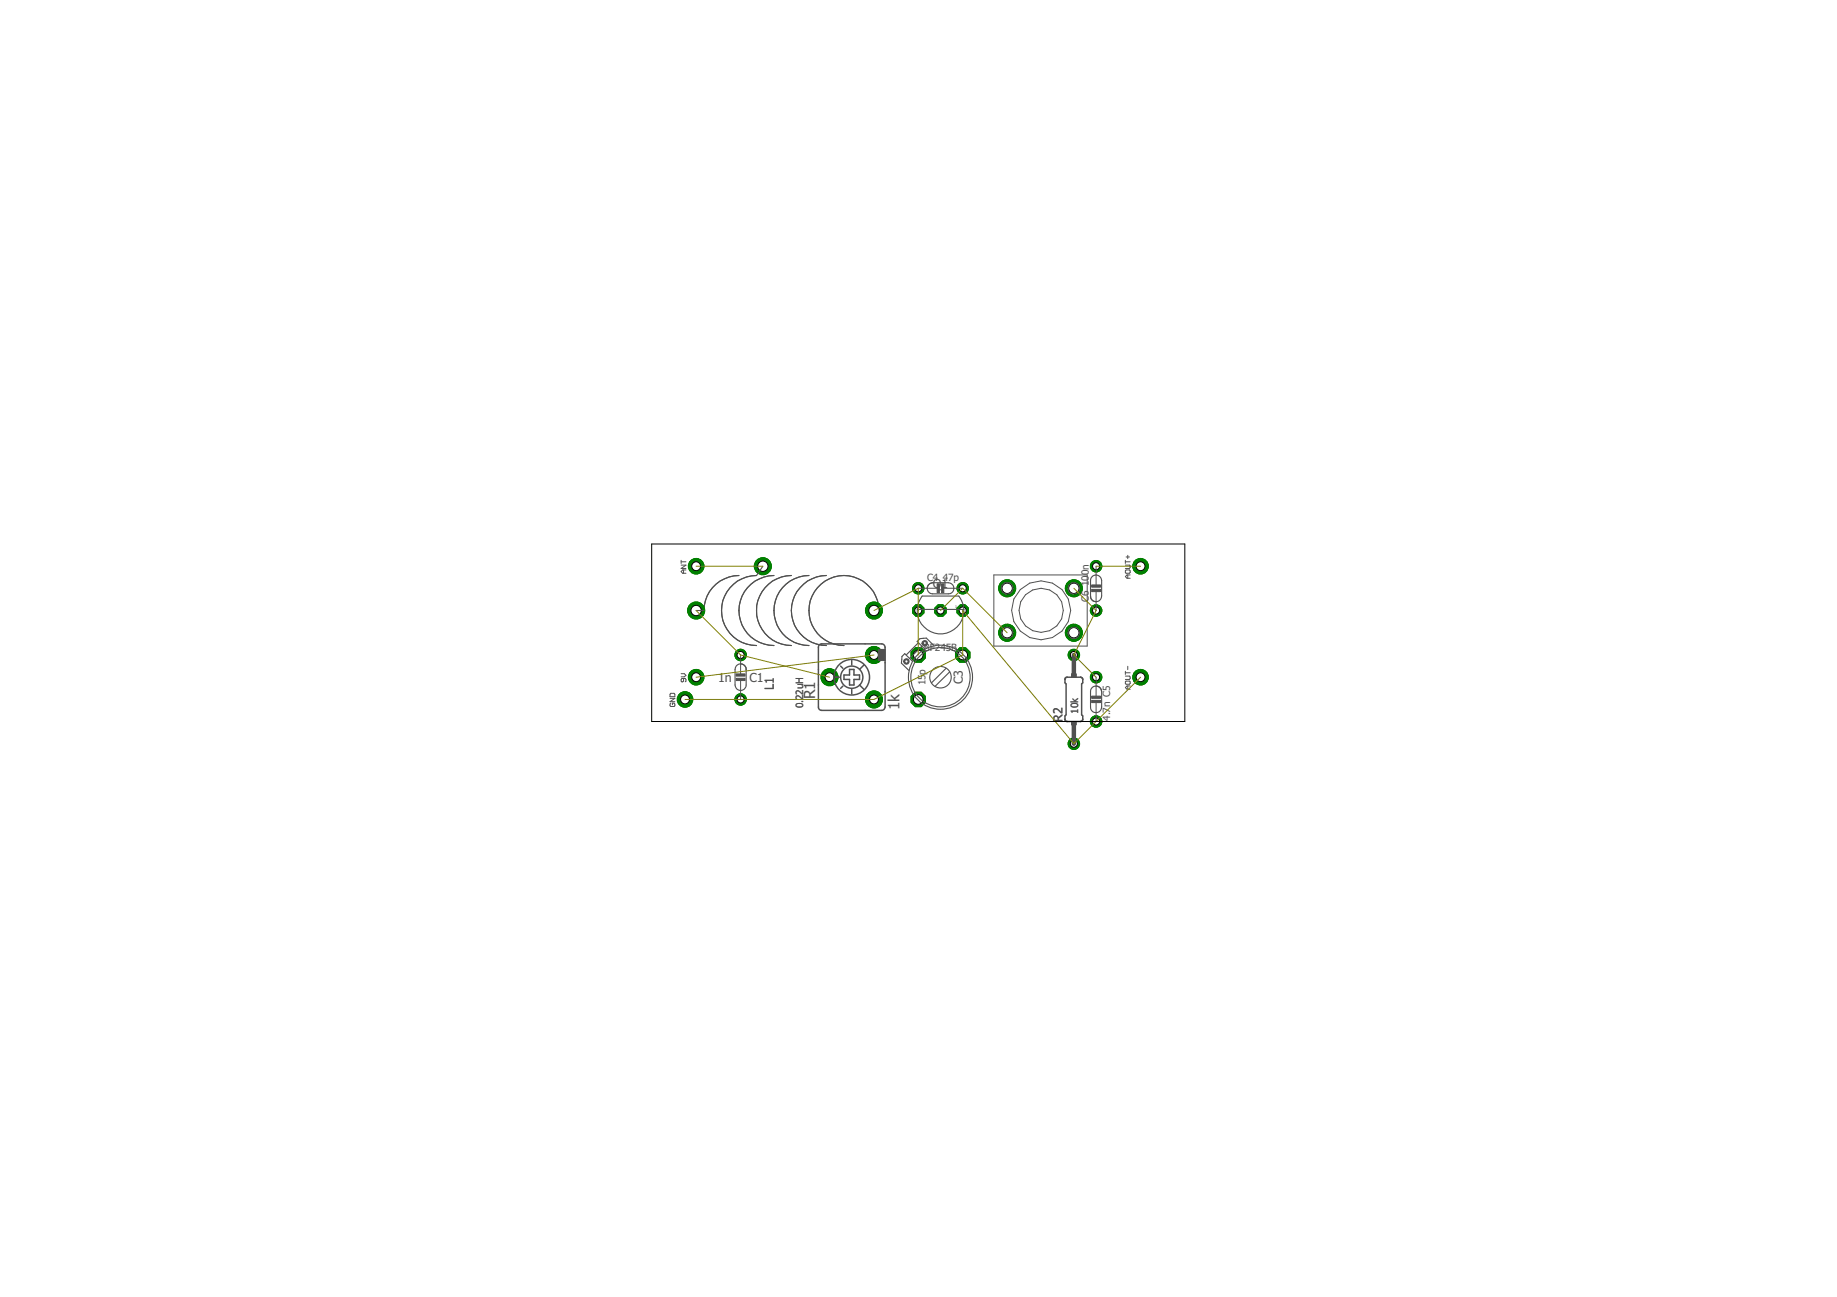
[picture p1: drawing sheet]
<svg xmlns="http://www.w3.org/2000/svg" width="210mm" height="148mm" viewBox="0 0 210 148" stroke-linecap="round" stroke-linejoin="round" font-family="sans-serif">
<defs><g id="words">
<g font-size="1.8" fill="#505050">
<text x="93.1" y="79.9" transform="rotate(-90 93.1 79.9)">R1</text>
<text x="102.8" y="81.2" transform="rotate(-90 102.8 81.2)">1k</text>
</g>
<g font-size="1.4" fill="#505050">
<text x="106.6" y="67.2">Q1</text>
<text x="82" y="77.9">1n</text>
<text x="85.6" y="77.9">C1</text>
<text x="88.4" y="78.8" transform="rotate(-90 88.4 78.8)">L1</text>
<text x="110" y="78.2" transform="rotate(-90 110 78.2)">C3</text>
<text x="121.4" y="82.4" transform="rotate(-90 121.4 82.4)">R2</text>
</g>
<g font-size="1.1" fill="#505050">
<text x="105.9" y="66.4">C4</text>
<text x="107.7" y="66.4">47p</text>
<text x="124.4" y="68.8" transform="rotate(-90 124.4 68.8)">C6</text>
<text x="124.4" y="67" transform="rotate(-90 124.4 67)">100n</text>
<text x="105.6" y="74.4">BF245B</text>
<text x="91.8" y="80.9" transform="rotate(-90 91.8 80.9)">0.22uH</text>
<text x="105.7" y="78.3" transform="rotate(-90 105.7 78.3)">15p</text>
<text x="123.2" y="81.5" transform="rotate(-90 123.2 81.5)">10k</text>
<text x="126.9" y="82.3" transform="rotate(-90 126.9 82.3)">4.7n C5</text>
</g>
<text font-size=".4" fill="#505050" x="109.1" y="69.4">1</text>
</g></defs>
<path d="M84.4 65.7a4 4 0 0 0-4 4M86.4 65.7a4 4 0 0 0-4 4M88.4 65.7a4 4 0 0 0-4 4M90.4 65.7a4 4 0 0 0-4 4M92.4 69.7a4 4 0 0 1 4-4 4 4 0 0 1 4 4M92.4 65.7a4 4 0 0 0-4 4M94.4 65.7a4.1 4.1 0 0 0-4 4" fill="none" stroke="#505050" stroke-width=".13"/>
<circle cx="79.5" cy="77.4" r=".89" fill="#008000" stroke="#008000" stroke-width=".11"/>
<circle cx="79.5" cy="77.4" r=".51" fill="#fff" stroke="#000" stroke-width=".11"/>
<circle cx="79.5" cy="64.7" r=".89" fill="#008000" stroke="#008000" stroke-width=".11"/>
<circle cx="79.5" cy="64.7" r=".51" fill="#fff" stroke="#000" stroke-width=".11"/>
<circle cx="130.3" cy="64.7" r=".89" fill="#008000" stroke="#008000" stroke-width=".11"/>
<circle cx="130.3" cy="64.7" r=".51" fill="#fff" stroke="#000" stroke-width=".11"/>
<circle cx="130.3" cy="77.4" r=".89" fill="#008000" stroke="#008000" stroke-width=".11"/>
<circle cx="130.3" cy="77.4" r=".51" fill="#fff" stroke="#000" stroke-width=".11"/>
<circle cx="84.6" cy="79.9" r=".66" fill="#008000" stroke="#008000" stroke-width=".11"/>
<circle cx="84.6" cy="79.9" r=".4" fill="#fff" stroke="#000" stroke-width=".11"/>
<circle cx="84.6" cy="74.8" r=".66" fill="#008000" stroke="#008000" stroke-width=".11"/>
<circle cx="84.6" cy="74.8" r=".4" fill="#fff" stroke="#000" stroke-width=".11"/>
<circle cx="110" cy="74.8" r=".89" fill="#008000" stroke="#008000" stroke-width=".11"/>
<circle cx="110" cy="74.8" r=".55" fill="#fff" stroke="#000" stroke-width=".11"/>
<circle cx="104.9" cy="74.8" r=".89" fill="#008000" stroke="#008000" stroke-width=".11"/>
<circle cx="104.9" cy="74.8" r=".55" fill="#fff" stroke="#000" stroke-width=".11"/>
<circle cx="104.9" cy="79.9" r=".89" fill="#008000" stroke="#008000" stroke-width=".11"/>
<circle cx="104.9" cy="79.9" r=".55" fill="#fff" stroke="#000" stroke-width=".11"/>
<circle cx="110" cy="67.2" r=".66" fill="#008000" stroke="#008000" stroke-width=".11"/>
<circle cx="110" cy="67.2" r=".4" fill="#fff" stroke="#000" stroke-width=".11"/>
<circle cx="104.9" cy="67.2" r=".66" fill="#008000" stroke="#008000" stroke-width=".11"/>
<circle cx="104.9" cy="67.2" r=".4" fill="#fff" stroke="#000" stroke-width=".11"/>
<circle cx="125.2" cy="82.4" r=".66" fill="#008000" stroke="#008000" stroke-width=".11"/>
<circle cx="125.2" cy="82.4" r=".4" fill="#fff" stroke="#000" stroke-width=".11"/>
<circle cx="125.2" cy="77.4" r=".66" fill="#008000" stroke="#008000" stroke-width=".11"/>
<circle cx="125.2" cy="77.4" r=".4" fill="#fff" stroke="#000" stroke-width=".11"/>
<circle cx="125.2" cy="64.7" r=".66" fill="#008000" stroke="#008000" stroke-width=".11"/>
<circle cx="125.2" cy="64.7" r=".4" fill="#fff" stroke="#000" stroke-width=".11"/>
<circle cx="125.2" cy="69.7" r=".66" fill="#008000" stroke="#008000" stroke-width=".11"/>
<circle cx="125.2" cy="69.7" r=".4" fill="#fff" stroke="#000" stroke-width=".11"/>
<circle cx="78.3" cy="79.9" r=".89" fill="#008000" stroke="#008000" stroke-width=".11"/>
<circle cx="78.3" cy="79.9" r=".51" fill="#fff" stroke="#000" stroke-width=".11"/>
<circle cx="87.2" cy="64.7" r=".97" fill="#008000" stroke="#008000" stroke-width=".11"/>
<circle cx="87.2" cy="64.7" r=".59" fill="#fff" stroke="#000" stroke-width=".11"/>
<circle cx="79.5" cy="69.7" r=".97" fill="#008000" stroke="#008000" stroke-width=".11"/>
<circle cx="79.5" cy="69.7" r=".59" fill="#fff" stroke="#000" stroke-width=".11"/>
<circle cx="99.9" cy="69.7" r=".97" fill="#008000" stroke="#008000" stroke-width=".11"/>
<circle cx="99.9" cy="69.7" r=".59" fill="#fff" stroke="#000" stroke-width=".11"/>
<circle cx="122.7" cy="72.3" r=".97" fill="#008000" stroke="#008000" stroke-width=".11"/>
<circle cx="122.7" cy="72.3" r=".59" fill="#fff" stroke="#000" stroke-width=".11"/>
<circle cx="115.1" cy="72.3" r=".97" fill="#008000" stroke="#008000" stroke-width=".11"/>
<circle cx="115.1" cy="72.3" r=".59" fill="#fff" stroke="#000" stroke-width=".11"/>
<circle cx="115.1" cy="67.2" r=".97" fill="#008000" stroke="#008000" stroke-width=".11"/>
<circle cx="115.1" cy="67.2" r=".59" fill="#fff" stroke="#000" stroke-width=".11"/>
<circle cx="122.7" cy="67.2" r=".97" fill="#008000" stroke="#008000" stroke-width=".11"/>
<circle cx="122.7" cy="67.2" r=".59" fill="#fff" stroke="#000" stroke-width=".11"/>
<circle cx="104.9" cy="69.7" r=".71" fill="#008000" stroke="#008000" stroke-width=".11"/>
<circle cx="104.9" cy="69.7" r=".4" fill="#fff" stroke="#000" stroke-width=".11"/>
<circle cx="110" cy="69.7" r=".71" fill="#008000" stroke="#008000" stroke-width=".11"/>
<circle cx="110" cy="69.7" r=".4" fill="#fff" stroke="#000" stroke-width=".11"/>
<circle cx="107.5" cy="69.7" r=".71" fill="#008000" stroke="#008000" stroke-width=".11"/>
<circle cx="107.5" cy="69.7" r=".4" fill="#fff" stroke="#000" stroke-width=".11"/>
<circle cx="94.8" cy="77.4" r=".97" fill="#008000" stroke="#008000" stroke-width=".11"/>
<circle cx="94.8" cy="77.4" r=".51" fill="#fff" stroke="#000" stroke-width=".11"/>
<circle cx="99.9" cy="79.9" r=".97" fill="#008000" stroke="#008000" stroke-width=".11"/>
<circle cx="99.9" cy="79.9" r=".51" fill="#fff" stroke="#000" stroke-width=".11"/>
<circle cx="99.9" cy="74.8" r=".97" fill="#008000" stroke="#008000" stroke-width=".11"/>
<circle cx="99.9" cy="74.8" r=".51" fill="#fff" stroke="#000" stroke-width=".11"/>
<circle cx="122.7" cy="85" r=".66" fill="#008000" stroke="#008000" stroke-width=".11"/>
<circle cx="122.7" cy="85" r=".4" fill="#fff" stroke="#000" stroke-width=".11"/>
<circle cx="122.7" cy="74.8" r=".66" fill="#008000" stroke="#008000" stroke-width=".11"/>
<circle cx="122.7" cy="74.8" r=".4" fill="#fff" stroke="#000" stroke-width=".11"/>
<circle cx="79.5" cy="77.4" r=".89" fill="#008000" stroke="#008000" stroke-width=".11"/>
<circle cx="79.5" cy="77.4" r=".51" fill="#fff" stroke="#000" stroke-width=".11"/>
<circle cx="79.5" cy="64.7" r=".89" fill="#008000" stroke="#008000" stroke-width=".11"/>
<circle cx="79.5" cy="64.7" r=".51" fill="#fff" stroke="#000" stroke-width=".11"/>
<circle cx="130.3" cy="64.7" r=".89" fill="#008000" stroke="#008000" stroke-width=".11"/>
<circle cx="130.3" cy="64.7" r=".51" fill="#fff" stroke="#000" stroke-width=".11"/>
<circle cx="130.3" cy="77.4" r=".89" fill="#008000" stroke="#008000" stroke-width=".11"/>
<circle cx="130.3" cy="77.4" r=".51" fill="#fff" stroke="#000" stroke-width=".11"/>
<circle cx="84.6" cy="79.9" r=".66" fill="#008000" stroke="#008000" stroke-width=".11"/>
<circle cx="84.6" cy="79.9" r=".4" fill="#fff" stroke="#000" stroke-width=".11"/>
<circle cx="84.6" cy="74.8" r=".66" fill="#008000" stroke="#008000" stroke-width=".11"/>
<circle cx="84.6" cy="74.8" r=".4" fill="#fff" stroke="#000" stroke-width=".11"/>
<circle cx="110" cy="74.8" r=".89" fill="#008000" stroke="#008000" stroke-width=".11"/>
<circle cx="110" cy="74.8" r=".55" fill="#fff" stroke="#000" stroke-width=".11"/>
<circle cx="104.9" cy="74.8" r=".89" fill="#008000" stroke="#008000" stroke-width=".11"/>
<circle cx="104.9" cy="74.8" r=".55" fill="#fff" stroke="#000" stroke-width=".11"/>
<circle cx="104.9" cy="79.9" r=".89" fill="#008000" stroke="#008000" stroke-width=".11"/>
<circle cx="104.9" cy="79.9" r=".55" fill="#fff" stroke="#000" stroke-width=".11"/>
<circle cx="110" cy="67.2" r=".66" fill="#008000" stroke="#008000" stroke-width=".11"/>
<circle cx="110" cy="67.2" r=".4" fill="#fff" stroke="#000" stroke-width=".11"/>
<circle cx="104.9" cy="67.2" r=".66" fill="#008000" stroke="#008000" stroke-width=".11"/>
<circle cx="104.9" cy="67.2" r=".4" fill="#fff" stroke="#000" stroke-width=".11"/>
<circle cx="125.2" cy="82.4" r=".66" fill="#008000" stroke="#008000" stroke-width=".11"/>
<circle cx="125.2" cy="82.4" r=".4" fill="#fff" stroke="#000" stroke-width=".11"/>
<circle cx="125.2" cy="77.4" r=".66" fill="#008000" stroke="#008000" stroke-width=".11"/>
<circle cx="125.2" cy="77.4" r=".4" fill="#fff" stroke="#000" stroke-width=".11"/>
<circle cx="125.2" cy="64.7" r=".66" fill="#008000" stroke="#008000" stroke-width=".11"/>
<circle cx="125.2" cy="64.7" r=".4" fill="#fff" stroke="#000" stroke-width=".11"/>
<circle cx="125.2" cy="69.7" r=".66" fill="#008000" stroke="#008000" stroke-width=".11"/>
<circle cx="125.2" cy="69.7" r=".4" fill="#fff" stroke="#000" stroke-width=".11"/>
<circle cx="78.3" cy="79.9" r=".89" fill="#008000" stroke="#008000" stroke-width=".11"/>
<circle cx="78.3" cy="79.9" r=".51" fill="#fff" stroke="#000" stroke-width=".11"/>
<circle cx="87.2" cy="64.7" r=".97" fill="#008000" stroke="#008000" stroke-width=".11"/>
<circle cx="87.2" cy="64.7" r=".59" fill="#fff" stroke="#000" stroke-width=".11"/>
<circle cx="79.5" cy="69.7" r=".97" fill="#008000" stroke="#008000" stroke-width=".11"/>
<circle cx="79.5" cy="69.7" r=".59" fill="#fff" stroke="#000" stroke-width=".11"/>
<circle cx="99.9" cy="69.7" r=".97" fill="#008000" stroke="#008000" stroke-width=".11"/>
<circle cx="99.9" cy="69.7" r=".59" fill="#fff" stroke="#000" stroke-width=".11"/>
<circle cx="122.7" cy="72.3" r=".97" fill="#008000" stroke="#008000" stroke-width=".11"/>
<circle cx="122.7" cy="72.3" r=".59" fill="#fff" stroke="#000" stroke-width=".11"/>
<circle cx="115.1" cy="72.3" r=".97" fill="#008000" stroke="#008000" stroke-width=".11"/>
<circle cx="115.1" cy="72.3" r=".59" fill="#fff" stroke="#000" stroke-width=".11"/>
<circle cx="115.1" cy="67.2" r=".97" fill="#008000" stroke="#008000" stroke-width=".11"/>
<circle cx="115.1" cy="67.2" r=".59" fill="#fff" stroke="#000" stroke-width=".11"/>
<circle cx="122.7" cy="67.2" r=".97" fill="#008000" stroke="#008000" stroke-width=".11"/>
<circle cx="122.7" cy="67.2" r=".59" fill="#fff" stroke="#000" stroke-width=".11"/>
<circle cx="104.9" cy="69.7" r=".71" fill="#008000" stroke="#008000" stroke-width=".11"/>
<circle cx="104.9" cy="69.7" r=".4" fill="#fff" stroke="#000" stroke-width=".11"/>
<circle cx="110" cy="69.7" r=".71" fill="#008000" stroke="#008000" stroke-width=".11"/>
<circle cx="110" cy="69.7" r=".4" fill="#fff" stroke="#000" stroke-width=".11"/>
<circle cx="107.5" cy="69.7" r=".71" fill="#008000" stroke="#008000" stroke-width=".11"/>
<circle cx="107.5" cy="69.7" r=".4" fill="#fff" stroke="#000" stroke-width=".11"/>
<circle cx="94.8" cy="77.4" r=".97" fill="#008000" stroke="#008000" stroke-width=".11"/>
<circle cx="94.8" cy="77.4" r=".51" fill="#fff" stroke="#000" stroke-width=".11"/>
<circle cx="99.9" cy="79.9" r=".97" fill="#008000" stroke="#008000" stroke-width=".11"/>
<circle cx="99.9" cy="79.9" r=".51" fill="#fff" stroke="#000" stroke-width=".11"/>
<circle cx="99.9" cy="74.8" r=".97" fill="#008000" stroke="#008000" stroke-width=".11"/>
<circle cx="99.9" cy="74.8" r=".51" fill="#fff" stroke="#000" stroke-width=".11"/>
<circle cx="122.7" cy="85" r=".66" fill="#008000" stroke="#008000" stroke-width=".11"/>
<circle cx="122.7" cy="85" r=".4" fill="#fff" stroke="#000" stroke-width=".11"/>
<circle cx="122.7" cy="74.8" r=".66" fill="#008000" stroke="#008000" stroke-width=".11"/>
<circle cx="122.7" cy="74.8" r=".4" fill="#fff" stroke="#000" stroke-width=".11"/>
<g fill="none" stroke="#505050" stroke-width=".11">
<path d="M76.6 79.8h.5l-.5 .4h.5M76.6 79.2h.4l.1 .4h-.5zM77.8 64v.4M77.8 77h.4l.2 .2-.2 .1h-.4M77.8 64.6h.6l-.6 .3h.6M77.8 64.2h.6M78.1 77.5v.3l-.1 .1-.2-.1 .1-.3h.4l.1 .1-.1 .3M78.1 65.1v.4M78.4 65.1h-.4l-.2 .2 .2 .2h.4M84.6 74.8v2.2M84.6 77.7v2.2M104.9 67.2h2.2"/>
<path d="M107.9 67.2h2.1M113.6 65.7h10.6v8.1h-10.6zM125.2 64.7v2.1M125.2 67.6v2.1M125.2 77.4v2.1M128.6 64.6h.5v.3h-.5M128.6 64.2h.5M128.6 64v.4M128.6 76.7v.3M128.6 77.2h.5v.1v.3h-.5M128.6 76.9h.5M128.7 65.1h.4v.3v.1h-.4l-.1-.1z"/>
<path d="M128.7 77.8h.4v.3v.1h-.4l-.1-.1zM128.7 63.6h.4M128.9 63.4v.4M128.9 65.7v.4M128.9 76.1v.4M128.9 78.4v.3M129.1 65.7h-.3l-.2 .2 .2 .2h.3M129.1 78.4h-.3l-.2 .1 .2 .2h.3M76.6 80.3v.1v.3h.4l.1-.1-.1-.3h-.2v.2M125.2 80.3v2.1"/>
<circle cx="115.1" cy="67.2" r=".67"/>
<circle cx="115.1" cy="72.3" r=".68"/>
<circle cx="119" cy="69.7" r="3.4"/>
<circle cx="119" cy="69.7" r="2.53"/>
<circle cx="122.7" cy="72.3" r=".67"/>
<circle cx="122.7" cy="67.2" r=".68"/>
</g>
<g fill="none" stroke="#505050" stroke-width=".13">
<path d="M79.5 69.7h.9M82.4 69.7a4 4 0 0 0 4 4M84.1 76.1a.63 .63 0 0 1 .7-.2 .63 .63 0 0 1 .5 .6v1.8a.63 .63 0 0 1-.7 .6 .63 .63 0 0 1-.6-.6v-1.8zM84.4 69.7a4 4 0 0 0 4 4M86.4 69.7a4 4 0 0 0 4 4M87.2 64.7l-.8 1M88.4 69.7a4 4 0 0 0 4 4M90.4 69.7a4 4 0 0 0 4 4M92.4 69.7a4 4 0 0 0 4 4M104.2 75.5l-.8-.8-.3 .3-.1 .8 .9 .8M104.8 69.6a2.66 2.66 0 0 0 2.7 2.8 2.66 2.66 0 0 0 2.6-2.8M104.8 69.6h5.3"/>
<path d="M104.9 73.4l-1.3 1.4M105.1 68.6l.3-.5h4.2l.4 .8 .1 .7M105.1 68.6l-.3 1M105.3 73.8l-1.4 1.4M106.1 66.8l.5-.2h1.8a.63 .63 0 0 1 .6 .6 .63 .63 0 0 1-.6 .6h-1.8a.62 .62 0 0 1-.6-.3 .62 .62 0 0 1 .1-.7zM106.7 73.7l-.8-.8-.8 .1-.3 .3 .8 .8M108.1 76.3l-1.7 1.7M108.5 76.8l-1.7 1.6M124.7 78.6a.64 .64 0 0 1 .7-.2 .64 .64 0 0 1 .5 .6v1.8a.63 .63 0 0 1-.7 .6 .63 .63 0 0 1-.6-.6v-1.8zM124.7 66a.64 .64 0 0 1 .7-.3 .64 .64 0 0 1 .5 .6v1.8a.63 .63 0 0 1-.7 .6 .63 .63 0 0 1-.6-.6v-1.8z"/>
<circle cx="107.5" cy="77.4" r="3.7"/>
<circle cx="107.5" cy="77.4" r="3.4"/>
<circle cx="107.5" cy="77.4" r="1.23"/>
</g>
<g fill="#505050" stroke="#505050" stroke-width=".11">
<path d="M84.1 77h1v.2h-1z"/>
<path d="M84.1 77.5h1v.2h-1z"/>
<path d="M107.1 66.7h.2v1h-.2z"/>
<path d="M107.6 66.7h.2v1h-.2z"/>
<path d="M124.7 79.5h1.1v.3h-1.1z"/>
<path d="M124.7 80h1.1v.3h-1.1z"/>
<path d="M124.7 67.3h1.1v.3h-1.1z"/>
<path d="M124.7 66.8h1.1v.3h-1.1z"/>
<path d="M122.4 77h.6v.4h-.6z"/>
<path d="M122.4 82.4h.6v.4h-.6z"/>
<path d="M100.4 74.2h.7v1.3h-.7z"/>
</g>
<g fill="#505050" stroke="#505050" stroke-width=".11">
<path d="M105.4 73.3a.32 .32 0 0 1 .5 0 .32 .32 0 0 1-.1 .5 .32 .32 0 0 1-.5-.3h.2a.19 .19 0 0 1 .2-.2 .19 .19 0 0 1 .1 .3l-.1 .1-.2-.2h-.2z" fill-rule="evenodd"/>
<path d="M103.3 75.4a.32 .32 0 0 1 .5-.1 .32 .32 0 0 1-.1 .6 .32 .32 0 0 1-.4-.3h.1a.19 .19 0 0 1 .2-.2 .19 .19 0 0 1 .2 .2 .19 .19 0 0 1-.3 .1l-.1-.1h-.1z" fill-rule="evenodd"/>
</g>
<g fill="none" stroke="#505050" stroke-width=".17">
<path d="M93.6 73.7l.3-.1h6.9a.4 .4 0 0 1 .3 .3v6.9a.4 .4 0 0 1-.3 .4h-6.9a.36 .36 0 0 1-.4-.4v-6.9zM95.4 77.4h.5M96.1 76.1l.2 .2M96.3 78.4l-.2 .2M96.4 77.1h.7v-.6h.5v.6h.6v.5h-.6v.7h-.5v-.7h-.7zM97.3 75.5v.5M97.3 78.8v.5M98.2 78.3l.5 .5M98.7 76l-.5 .5M121.8 77.4h1.7h.1l.1 .2v.4l-.1 .1v3.6l.1 .1v.5l-.2 .1h-1.7a.65 .65 0 0 1 0-.7v-3.6a.65 .65 0 0 1 0-.7z"/>
<circle cx="97.3" cy="77.4" r="2.03"/>
<circle cx="97.3" cy="77.4" r="1.27"/>
</g>
<path d="M122.7 74.8v2.2M122.7 82.8v2.2" fill="none" stroke="#505050" stroke-width=".51"/>
<path d="M79.5 69.7l5.1 5.1 10.2 2.6M79.5 64.7h7.7M99.9 69.7l5-2.5v7.6M99.9 74.8l-20.4 2.6M107.5 69.7l2.5-2.5 5.1 5.1M122.7 67.2l2.5 2.5-2.5 5.1 2.5 2.6M125.2 64.7h5.1M130.3 77.4l-7.6 7.6-12.7-15.3v5.1l-10.1 5.1h-21.6" fill="none" stroke="#808000" stroke-width=".11"/>
<path d="M74.5 62.1h60.9v20.3h-60.9z" fill="none" stroke="#000" stroke-width=".11"/>
<use href="#words"/>
</svg>
